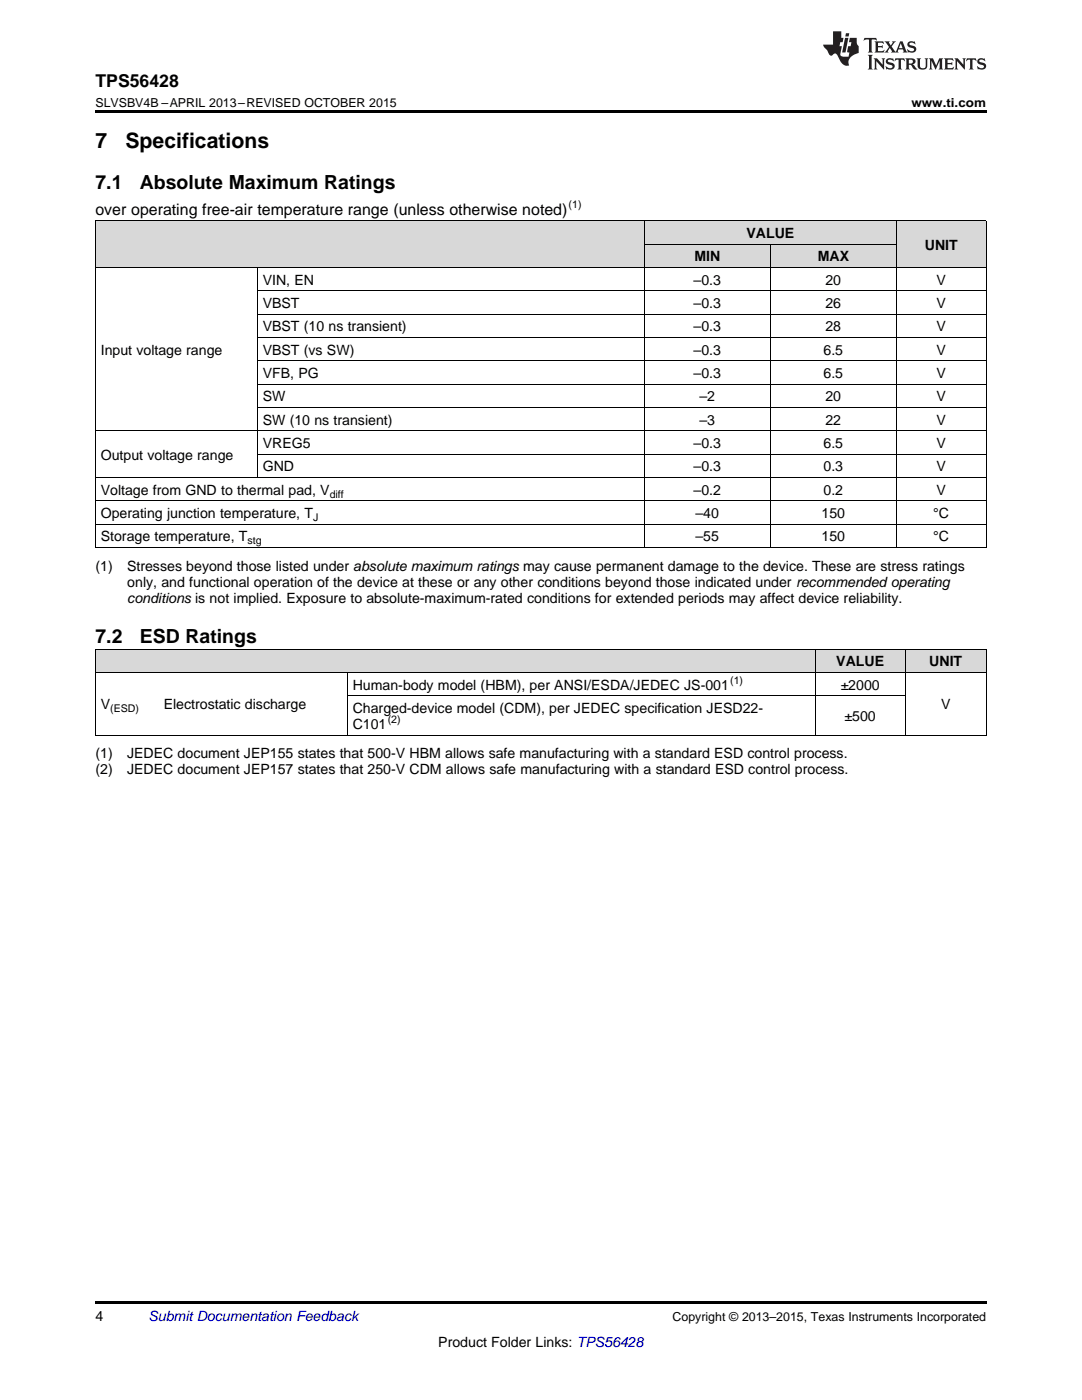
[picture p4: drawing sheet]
<svg xmlns="http://www.w3.org/2000/svg" width="216mm" height="279mm" viewBox="0 0 216 279" stroke-linecap="round" stroke-linejoin="round" font-family="sans-serif">
<defs><g id="words">
<g font-size="4.2">
<text x="19" y="29.6">7</text>
<text x="25" y="29.6">Specifications</text>
</g>
<g font-size="3.9">
<text x="19" y="37.7">7.1</text>
<text x="27.9" y="37.7">Absolute Maximum Ratings</text>
<text x="19" y="128.3">7.2</text>
<text x="27.9" y="128.3">ESD Ratings</text>
</g>
<text font-size="3.5" x="19" y="17.3">TPS56428</text>
<text font-size="3.2" x="19" y="42.9">over operating free-air temperature range (unless otherwise noted)</text>
<g font-size="2.8">
<text x="148.9" y="47.5">VALUE</text>
<text x="138.6" y="52.2">MIN</text>
<text x="163.2" y="52.2">MAX</text>
<text x="184.5" y="49.8">UNIT</text>
<text x="52.4" y="56.8">VIN, EN</text>
<text x="138.4" y="56.8">–0.3</text>
<text x="164.7" y="56.8">20</text>
<text x="186.9" y="56.8">V</text>
<text x="52.4" y="61.5">VBST</text>
<text x="138.4" y="61.5">–0.3</text>
<text x="164.7" y="61.5">26</text>
<text x="186.9" y="61.5">V</text>
<text x="20.1" y="70.8">Input voltage range</text>
<text x="52.4" y="66.1">VBST (10 ns transient)</text>
<text x="52.4" y="70.8">VBST (vs SW)</text>
<text x="138.4" y="66.1">–0.3</text>
<text x="138.4" y="70.8">–0.3</text>
<text x="164.3" y="70.8">6.5</text>
<text x="164.7" y="66.1">28</text>
<text x="186.9" y="66.1">V</text>
<text x="186.9" y="70.8">V</text>
<text x="52.4" y="75.5">VFB, PG</text>
<text x="138.4" y="75.5">–0.3</text>
<text x="164.3" y="75.5">6.5</text>
<text x="186.9" y="75.5">V</text>
<text x="52.4" y="80.1">SW</text>
<text x="139.6" y="80.1">–2</text>
<text x="164.7" y="80.1">20</text>
<text x="186.9" y="80.1">V</text>
<text x="52.4" y="84.8">SW (10 ns transient)</text>
<text x="52.4" y="89.4">VREG5</text>
<text x="138.4" y="89.4">–0.3</text>
<text x="139.6" y="84.8">–3</text>
<text x="164.3" y="89.4">6.5</text>
<text x="164.7" y="84.8">22</text>
<text x="186.9" y="84.8">V</text>
<text x="186.9" y="89.4">V</text>
<text x="20.1" y="91.8">Output voltage range</text>
<text x="52.4" y="94.1">GND</text>
<text x="138.4" y="94.1">–0.3</text>
<text x="164.3" y="94.1">0.3</text>
<text x="186.9" y="94.1">V</text>
<text x="20.1" y="98.7">Voltage from GND to thermal pad, V</text>
<text x="138.4" y="98.7">–0.2</text>
<text x="164.3" y="98.7">0.2</text>
<text x="186.9" y="98.7">V</text>
<text x="20.1" y="103.4">Operating junction temperature, T</text>
<text x="138.8" y="103.4">–40</text>
<text x="163.9" y="103.4">150</text>
<text x="186.2" y="103.4">°C</text>
<text x="19" y="113.9">(1)</text>
<text x="20.1" y="108.1">Storage temperature, T</text>
<text x="25.4" y="113.9">Stresses beyond those listed under absolute maximum ratings may cause permanent damage to the device. These are stress ratings</text>
<text x="138.8" y="108.1">–55</text>
<text x="163.9" y="108.1">150</text>
<text x="186.2" y="108.1">°C</text>
<text x="25.4" y="117.1">only, and functional operation of the device at these or any other conditions beyond those indicated under recommended operating</text>
<text x="25.4" y="120.3">conditions is not implied. Exposure to absolute-maximum-rated conditions for extended periods may affect device reliability.</text>
<text x="70.4" y="137.7">Human-body model (HBM), per ANSI/ESDA/JEDEC JS-001</text>
<text x="166.9" y="133">VALUE</text>
<text x="167.7" y="137.7">±2000</text>
<text x="185.4" y="133">UNIT</text>
<text x="20.1" y="141.6">V</text>
<text x="32.7" y="141.6">Electrostatic discharge</text>
<text x="70.4" y="142.3">Charged-device model (CDM), per JEDEC specification JESD22-</text>
<text x="168.5" y="143.9">±500</text>
<text x="187.8" y="141.6">V</text>
<text x="70.4" y="145.5">C101</text>
<text x="19" y="151.3">(1)</text>
<text x="19" y="154.5">(2)</text>
<text x="25.4" y="151.3">JEDEC document JEP155 states that 500-V HBM allows safe manufacturing with a standard ESD control process.</text>
<text x="25.4" y="154.5">JEDEC document JEP157 states that 250-V CDM allows safe manufacturing with a standard ESD control process.</text>
<text x="19" y="263.6">4</text>
<text x="87.5" y="268.9">Product Folder Links: TPS56428</text>
</g>
<text font-size="2.8" fill="#0000c8" x="29.6" y="263.6">Submit Documentation Feedback</text>
<g font-size="2.5">
<text x="19" y="21.4">SLVSBV4B –APRIL 2013–REVISED OCTOBER 2015</text>
<text x="181.9" y="21.4">www.ti.com</text>
<text x="134.2" y="263.6">Copyright © 2013–2015, Texas Instruments Incorporated</text>
</g>
<g font-size="2.1">
<text x="113.5" y="41.6">(1)</text>
<text x="65.8" y="99.3">diff</text>
<text x="62.5" y="104">J</text>
<text x="49.4" y="108.6">stg</text>
<text x="145.7" y="136.5">(1)</text>
<text x="22" y="142.1">(ESD)</text>
<text x="77.4" y="144.4">(2)</text>
</g>
</g></defs>
<g fill="#d8d8d8">
<path d="M19 129.6h12.6v4.7h-12.6z"/>
<path d="M31.6 129.6h37.7v4.7h-37.7z"/>
<path d="M69.3 129.6h93.4v4.7h-93.4z"/>
<path d="M162.7 129.6h18v4.7h-18z"/>
<path d="M180.7 129.6h16.1v4.7h-16.1z"/>
<path d="M19 44.1h32.4v9.3h-32.4z"/>
<path d="M51.4 44.1h77.2v9.3h-77.2z"/>
<path d="M128.6 48.8h25.1v4.6h-25.1z"/>
<path d="M153.7 48.8h25.2v4.6h-25.2z"/>
<path d="M178.9 44.1h17.9v9.3h-17.9z"/>
<path d="M128.6 44.1h25.1v4.7h-25.1z"/>
<path d="M153.7 44.1h25.2v4.7h-25.2z"/>
</g>
<path d="M19 22h177.8v.5h-177.8zM19 146.7l.2 .1zM69.2 146.7l.1 .1zM162.6 146.7l.1 .1zM180.6 146.7l.1 .1zM196.7 146.7l.1 .1zM19 259.7h177.8v.5h-177.8z" fill="#000"/>
<g fill="none" stroke="#000" stroke-width=".2">
<path d="M19 53.4h177.8M19 44.1h177.8M19.1 44.1v65.2M51.3 53.4v42M51.4 58h145.4M128.5 44.1v65.2M128.6 48.7h50.3M153.7 48.8v60.5M178.8 44.1v65.2M196.8 44.1v65.2M51.4 76.7h145.4M51.4 72h145.4"/>
<path d="M51.4 67.4h145.4M51.4 62.7h145.4M19 100h177.8M19 95.3h177.8M19 86h177.8M51.4 90.6h145.4M51.4 81.3h145.4M19 109.3h177.8M19 104.6h177.8M19 134.2h177.8M19 129.6h177.8M19.1 129.6v17.2"/>
<path d="M69.3 134.2v12.6M69.3 138.9h111.4M162.6 129.6v17.2M180.6 129.6v17.2M196.8 129.6v17.2M19 146.7h177.8"/>
</g>
<g fill="#231f20">
<path d="M172.5 7.6l-.1 .5 .4-.2h.6v.1v2.1l-.2 .4h.9l-.2-.4v-2.1l.1-.1h.5l.5 .2-.2-.5zM174.5 8.3l.2 .3v1.5l-.2 .4h1.8l.2-.6a1.04 1.04 0 0 1-1.3 .2v-.7h.6l.3 .2v-.6l-.3 .2h-.6v-.6l.8-.1 .4 .3-.2-.5zM176.5 8.3l.9 1.1-.9 1.1h.8l-.2-.2 .4-.7 .5 .7-.2 .2h1.5l-.2-.2 .2-.4h.9l.1 .4-.2 .2h1l-.3-.3-.7-1.9h-.5l-.9 2-.8-1 .9-1h-.8l.1 .3-.4 .5-.3-.6 .1-.2zM179.7 8.6l.4 1h-.7zM181.3 8.4a.63 .63 0 0 0-.2 .7 .63 .63 0 0 0 .6 .4l.6 .2 .1 .2a.75 .75 0 0 1-.7 .4 .75 .75 0 0 1-.6-.5l.1 .7 .1-.1a1.11 1.11 0 0 0 1.5-.6 1.13 1.13 0 0 0-1.2-.8l-.1-.4a1.04 1.04 0 0 1 1.2 .2l-.2-.5-.2 .1-.4-.2zM173.2 10.9l.2 .4v2.2l-.2 .4h1l-.3-.4v-2.2l.3-.4zM174.3 11.6l.3 .4v1.5l-.3 .4h.8l-.2-.4v-1.3l1.5 1.7v-1.9l.2-.4h-.7l.2 .4v.9l-1.1-1.3zM177 11.8a.62 .62 0 0 0-.2 .7 .62 .62 0 0 0 .6 .4l.6 .1 .1 .3a.76 .76 0 0 1-.7 .3 .76 .76 0 0 1-.7-.4l.2 .7 .1-.1a1.11 1.11 0 0 0 1.5-.6 1.13 1.13 0 0 0-1.2-.8l-.1-.4a1.04 1.04 0 0 1 1.2 .2l-.2-.6-.2 .1-.5-.1zM178.7 11.6l-.2 .6a.61 .61 0 0 1 .8-.3v1.6l-.2 .4h.9l-.2-.4v-1.6a.63 .63 0 0 1 .7 .3l-.1-.6zM180.6 11.6l.3 .4v1.5l-.3 .4h1l-.2-.2-.1-.8 .6 .2a.76 .76 0 0 0 1.2 .7l-1-1a.58 .58 0 0 0 .6-.5 .58 .58 0 0 0-.5-.6zM181.4 11.9h.1a.45 .45 0 0 1 .5 .1 .45 .45 0 0 1 .1 .5l-.8 .2zM182.9 11.6l.2 .2a2.17 2.17 0 0 0 .3 1.9 .99 .99 0 0 0 1.6-.6v-1.1l.2-.4h-.7l.2 .2a1.92 1.92 0 0 1-.2 1.8 .6 .6 0 0 1-.9-.5v-1.1l.2-.4zM185.4 11.6l.2 .4v1.5l-.2 .4h.7l-.2-.4v-1.4l.8 1.8 .8-1.8v1.4l-.2 .4h.9l-.2-.4v-1.5l.2-.4h-.8l-.6 1.5-.6-1.5zM188.4 11.6l.2 .4v1.5l-.2 .4h1.8l.1-.6a1.04 1.04 0 0 1-1.2 .1v-.6h.5l.4 .2v-.6l-.4 .2h-.5v-.7h.8l.3 .3-.1-.6zM190.5 11.6l.2 .4v1.5l-.2 .4h.7l-.2-.4v-1.3l1.5 1.7v-1.9l.2-.4h-.7l.2 .4v.9l-1.1-1.3zM192.9 11.6l-.1 .6a.61 .61 0 0 1 .7-.3l.1 1.6-.3 .4h1l-.3-.4 .1-1.6a.63 .63 0 0 1 .7 .3l-.1-.6zM195.2 11.8a.62 .62 0 0 0-.2 .7 .62 .62 0 0 0 .6 .4l.6 .1 .1 .3a.76 .76 0 0 1-.7 .3 .76 .76 0 0 1-.6-.4l.1 .7 .1-.1a1.11 1.11 0 0 0 1.6-.6 1.13 1.13 0 0 0-1.3-.8l-.1-.4a1.04 1.04 0 0 1 1.2 .2l-.1-.6-.2 .1-.5-.1z"/>
<path d="M166.2 6.3v2.6h-1.9v.4l.8 .9a.91 .91 0 0 0 1 .8 .56 .56 0 0 1 .5-.3 .56 .56 0 0 1 .5 .3l.4 .8a1.53 1.53 0 0 0 1.9 1.2 1.54 1.54 0 0 1 1-2.1l.9-.3v-1.4a1.52 1.52 0 0 1-.4-1.6h-1.3l-.2 .8h.5l-.2 .8h-.5l-.1 1v.2l.4 .1-.2 .8a1.93 1.93 0 0 1-1.6-.3l.3-1.8h-.5l.2-.8h.4l.2-.8h-.4v-1.3zM168.6 7.6l-.6 2.9h.7l.6-2.9zM168.8 6.6l-.1 .7h.6l.2-.7z"/>
</g>
<use href="#words"/>
</svg>
